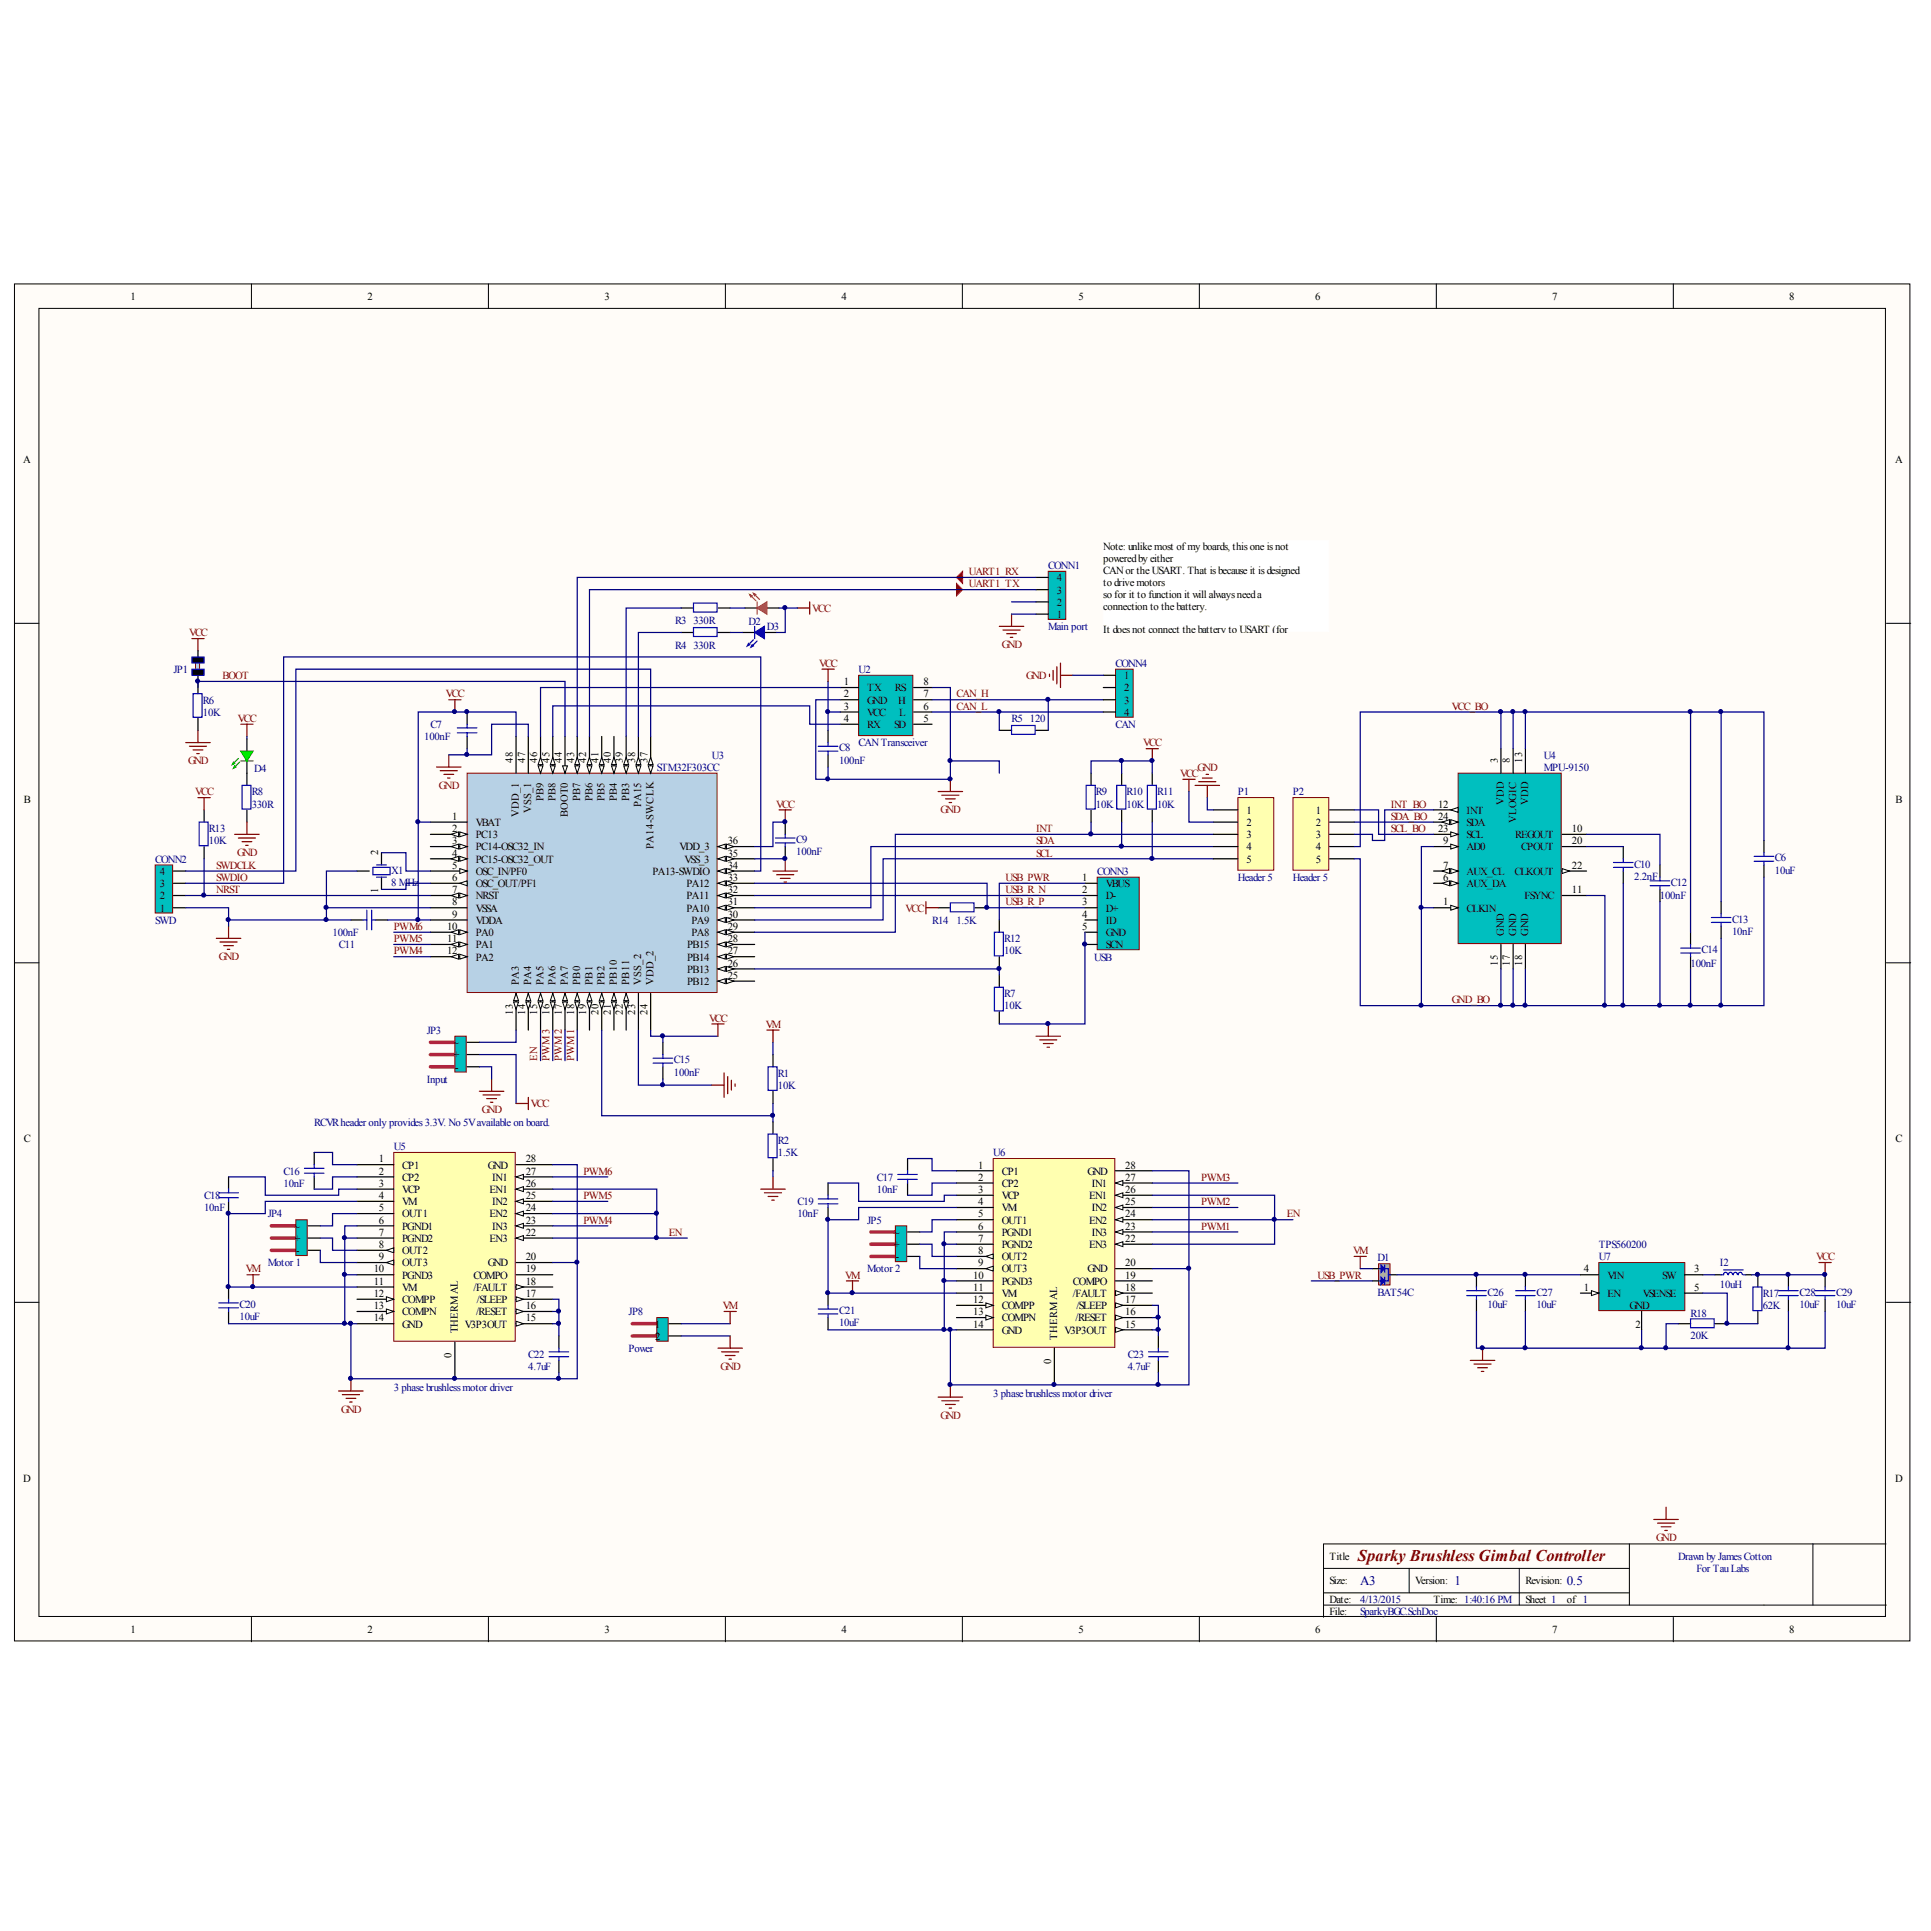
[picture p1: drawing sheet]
<svg xmlns="http://www.w3.org/2000/svg" width="96mm" height="96mm" viewBox="0 0 96 96" stroke-linecap="round" stroke-linejoin="round" font-family="sans-serif">
<defs><g id="words">
<text font-size=".8" fill="#800000" x="67.5" y="77.6">SparkyBrushless Gimbal Controller</text>
<g font-size=".7" fill="#000080">
<text x="67.6" y="78.8">A3</text>
<text x="72.3" y="78.8">1</text>
<text x="77.9" y="78.8">0.5</text>
</g>
<g font-size=".5">
<text x="6.5" y="14.9">1</text>
<text x="18.3" y="14.9">2</text>
<text x="30" y="14.9">3</text>
<text x="41.8" y="14.9">4</text>
<text x="53.6" y="14.9">5</text>
<text x="65.4" y="14.9">6</text>
<text x="77.1" y="14.9">7</text>
<text x="88.9" y="14.9">8</text>
<text x="1.2" y="23">A</text>
<text x="94.2" y="23">A</text>
<text x="52.5" y="29.5">3</text>
<text x="52.5" y="28.9">4</text>
<text x="54.8" y="27.3">Note: unlike most ofmy boards, thisone isnot</text>
<text x="54.8" y="27.9">poweredby either</text>
<text x="54.8" y="28.5">CANor the USART. That isbecause it isdesigned</text>
<text x="54.8" y="29.1">t</text>
<text x="54.8" y="29.7">so for it to function it will alwaysneeda</text>
<text x="55" y="29.1">o drive motors</text>
<text x="41.9" y="34.1">1</text>
<text x="41.9" y="34.7">2</text>
<text x="41.9" y="35.3">3</text>
<text x="41.9" y="35.9">4</text>
<text x="43.1" y="34.4">TX</text>
<text x="43.1" y="35">GND</text>
<text x="43.1" y="35.6">VCC</text>
<text x="44.5" y="34.4">RS</text>
<text x="44.6" y="35">H</text>
<text x="44.7" y="35.6">L</text>
<text x="45.9" y="35.9">5</text>
<text x="45.9" y="34.1">8</text>
<text x="45.9" y="35.3">6</text>
<text x="45.9" y="34.7">7</text>
<text x="52.5" y="30.7">1</text>
<text x="52.5" y="30.1">2</text>
<text x="54.8" y="30.3">connection to the battery.</text>
<text x="54.8" y="31.5">It doesnot connect the battery to USART (for</text>
<text x="55.9" y="33.7">1</text>
<text x="55.9" y="34.4">2</text>
<text x="55.9" y="35">3</text>
<text x="55.9" y="35.6">4</text>
<text x="1.2" y="39.9">B</text>
<text x="22.5" y="41.3">2</text>
<text x="22.5" y="42">3</text>
<text x="22.5" y="40.7">1</text>
<text x="23.6" y="41.7">PC13</text>
<text x="23.6" y="41">VBAT</text>
<text x="25.5" y="37.9" transform="rotate(-90 25.5 37.9)">48</text>
<text x="25.8" y="40.6" transform="rotate(-90 25.8 40.6)">VDD_1</text>
<text x="26.1" y="37.9" transform="rotate(-90 26.1 37.9)">47</text>
<text x="26.4" y="40.4" transform="rotate(-90 26.4 40.4)">VSS_1</text>
<text x="26.7" y="37.9" transform="rotate(-90 26.7 37.9)">46</text>
<text x="27" y="39.8" transform="rotate(-90 27 39.8)">PB9</text>
<text x="27.3" y="37.9" transform="rotate(-90 27.3 37.9)">45</text>
<text x="27.6" y="39.8" transform="rotate(-90 27.6 39.8)">PB8</text>
<text x="27.9" y="37.9" transform="rotate(-90 27.9 37.9)">44</text>
<text x="28.2" y="40.6" transform="rotate(-90 28.2 40.6)">BOOT0</text>
<text x="28.5" y="37.9" transform="rotate(-90 28.5 37.9)">43</text>
<text x="28.8" y="39.8" transform="rotate(-90 28.8 39.8)">PB7</text>
<text x="29.1" y="37.9" transform="rotate(-90 29.1 37.9)">42</text>
<text x="29.4" y="39.8" transform="rotate(-90 29.4 39.8)">PB6</text>
<text x="29.7" y="37.9" transform="rotate(-90 29.7 37.9)">41</text>
<text x="30" y="39.8" transform="rotate(-90 30 39.8)">PB5</text>
<text x="30.3" y="37.9" transform="rotate(-90 30.3 37.9)">40</text>
<text x="30.7" y="39.8" transform="rotate(-90 30.7 39.8)">PB4</text>
<text x="31" y="37.9" transform="rotate(-90 31 37.9)">39</text>
<text x="31.3" y="39.8" transform="rotate(-90 31.3 39.8)">PB3</text>
<text x="31.6" y="37.9" transform="rotate(-90 31.6 37.9)">38</text>
<text x="31.9" y="40.1" transform="rotate(-90 31.9 40.1)">PA15</text>
<text x="32.2" y="37.9" transform="rotate(-90 32.2 37.9)">37</text>
<text x="36.2" y="42">36</text>
<text x="43.1" y="36.2">RX</text>
<text x="44.4" y="36.2">SD</text>
<text x="61.9" y="40.4">1</text>
<text x="61.9" y="41">2</text>
<text x="61.9" y="41.7">3</text>
<text x="65.4" y="40.4">1</text>
<text x="65.4" y="41">2</text>
<text x="65.4" y="41.7">3</text>
<text x="71.5" y="40.1">12</text>
<text x="71.5" y="41.3">23</text>
<text x="71.5" y="40.7">24</text>
<text x="71.7" y="42">9</text>
<text x="72.9" y="40.4">INT</text>
<text x="72.9" y="41.7">SCL</text>
<text x="72.9" y="41">SDA</text>
<text x="74.4" y="37.9" transform="rotate(-90 74.4 37.9)">3</text>
<text x="74.7" y="40" transform="rotate(-90 74.7 40)">VDD</text>
<text x="75" y="37.9" transform="rotate(-90 75 37.9)">8</text>
<text x="75.3" y="41.7">REGOUT</text>
<text x="75.3" y="40.9" transform="rotate(-90 75.3 40.9)">VLOGIC</text>
<text x="75.6" y="37.9" transform="rotate(-90 75.6 37.9)">13</text>
<text x="75.9" y="40" transform="rotate(-90 75.9 40)">VDD</text>
<text x="78.1" y="41.3">10</text>
<text x="78.1" y="42">20</text>
<text x="94.2" y="39.9">B</text>
<text x="7.9" y="45.3">1</text>
<text x="7.9" y="44.7">2</text>
<text x="7.9" y="44.1">3</text>
<text x="7.9" y="43.5">4</text>
<text x="18.8" y="44.4" transform="rotate(-90 18.8 44.4)">1</text>
<text x="18.8" y="42.5" transform="rotate(-90 18.8 42.5)">2</text>
<text x="22.2" y="46.2">10</text>
<text x="22.2" y="46.8">11</text>
<text x="22.2" y="47.4">12</text>
<text x="22.5" y="44.4">7</text>
<text x="22.5" y="43.2">5</text>
<text x="22.5" y="43.8">6</text>
<text x="22.5" y="42.6">4</text>
<text x="22.5" y="45.6">9</text>
<text x="22.5" y="45">8</text>
<text x="23.6" y="44.7">NRST</text>
<text x="23.6" y="43.5">OSC_IN/PF0</text>
<text x="23.6" y="44.1">OSC_OUT/PF1</text>
<text x="23.6" y="46.5">PA0</text>
<text x="23.6" y="47.1">PA1</text>
<text x="23.6" y="47.7">PA2</text>
<text x="23.6" y="42.3">PC14-OSC32_IN</text>
<text x="23.6" y="42.9">PC15-OSC32_OUT</text>
<text x="23.6" y="45.9">VDDA</text>
<text x="23.6" y="45.3">VSSA</text>
<text x="32.4" y="43.5">PA13-SWDIO</text>
<text x="32.5" y="42.2" transform="rotate(-90 32.5 42.2)">PA14-SWCLK</text>
<text x="33.8" y="42.3">VDD_3</text>
<text x="34" y="42.9">VSS_3</text>
<text x="34.1" y="45.3">PA10</text>
<text x="34.1" y="44.7">PA11</text>
<text x="34.1" y="44.1">PA12</text>
<text x="34.1" y="47.7">PB14</text>
<text x="34.1" y="47.1">PB15</text>
<text x="34.4" y="46.5">PA8</text>
<text x="34.4" y="45.9">PA9</text>
<text x="36.2" y="46.2">29</text>
<text x="36.2" y="45.6">30</text>
<text x="36.2" y="45">31</text>
<text x="36.2" y="44.4">32</text>
<text x="36.2" y="43.8">33</text>
<text x="36.2" y="43.2">34</text>
<text x="36.2" y="47.4">27</text>
<text x="36.2" y="46.8">28</text>
<text x="36.2" y="42.6">35</text>
<text x="53.8" y="43.8">1</text>
<text x="53.8" y="44.4">2</text>
<text x="53.8" y="45">3</text>
<text x="53.8" y="45.6">4</text>
<text x="53.8" y="46.2">5</text>
<text x="54.9" y="44.1">VBUS</text>
<text x="54.9" y="44.7">D-</text>
<text x="54.9" y="45.3">D+</text>
<text x="54.9" y="45.9">ID</text>
<text x="54.9" y="47.1">SCN</text>
<text x="54.9" y="46.5">GND</text>
<text x="61.9" y="42.3">4</text>
<text x="61.9" y="42.9">5</text>
<text x="65.4" y="42.3">4</text>
<text x="65.4" y="42.9">5</text>
<text x="71.7" y="45">1</text>
<text x="71.7" y="43.8">6</text>
<text x="71.7" y="43.2">7</text>
<text x="72.9" y="45.3">CLKIN</text>
<text x="72.9" y="44.1">AUX_DA</text>
<text x="72.9" y="43.5">AUX_CL</text>
<text x="72.9" y="42.3">AD0</text>
<text x="74.7" y="46.5" transform="rotate(-90 74.7 46.5)">GND</text>
<text x="75.3" y="43.5">CLKOUT</text>
<text x="75.3" y="46.5" transform="rotate(-90 75.3 46.5)">GND</text>
<text x="75.6" y="42.3">CPOUT</text>
<text x="75.8" y="44.7">FSYNC</text>
<text x="75.9" y="46.5" transform="rotate(-90 75.9 46.5)">GND</text>
<text x="78.1" y="44.4">11</text>
<text x="78.1" y="43.2">22</text>
<text x="22.5" y="52">~</text>
<text x="22.5" y="52.6">+</text>
<text x="22.6" y="53.2">-</text>
<text x="25.5" y="50.4" transform="rotate(-90 25.5 50.4)">13</text>
<text x="25.8" y="48.9" transform="rotate(-90 25.8 48.9)">PA3</text>
<text x="26.1" y="50.4" transform="rotate(-90 26.1 50.4)">14</text>
<text x="26.4" y="48.9" transform="rotate(-90 26.4 48.9)">PA4</text>
<text x="26.7" y="50.4" transform="rotate(-90 26.7 50.4)">15</text>
<text x="27" y="48.9" transform="rotate(-90 27 48.9)">PA5</text>
<text x="27.3" y="50.4" transform="rotate(-90 27.3 50.4)">16</text>
<text x="27.6" y="48.9" transform="rotate(-90 27.6 48.9)">PA6</text>
<text x="27.9" y="50.4" transform="rotate(-90 27.9 50.4)">17</text>
<text x="28.2" y="48.9" transform="rotate(-90 28.2 48.9)">PA7</text>
<text x="28.5" y="50.4" transform="rotate(-90 28.5 50.4)">18</text>
<text x="28.8" y="48.9" transform="rotate(-90 28.8 48.9)">PB0</text>
<text x="29.1" y="50.4" transform="rotate(-90 29.1 50.4)">19</text>
<text x="29.4" y="48.9" transform="rotate(-90 29.4 48.9)">PB1</text>
<text x="29.7" y="50.4" transform="rotate(-90 29.7 50.4)">20</text>
<text x="30" y="48.9" transform="rotate(-90 30 48.9)">PB2</text>
<text x="30.3" y="50.4" transform="rotate(-90 30.3 50.4)">21</text>
<text x="30.7" y="48.9" transform="rotate(-90 30.7 48.9)">PB10</text>
<text x="31" y="50.4" transform="rotate(-90 31 50.4)">22</text>
<text x="31.3" y="48.9" transform="rotate(-90 31.3 48.9)">PB11</text>
<text x="31.6" y="50.4" transform="rotate(-90 31.6 50.4)">23</text>
<text x="31.9" y="48.9" transform="rotate(-90 31.9 48.9)">VSS_2</text>
<text x="32.2" y="50.4" transform="rotate(-90 32.2 50.4)">24</text>
<text x="32.5" y="48.9" transform="rotate(-90 32.5 48.9)">VDD_2</text>
<text x="34.1" y="48.9">PB12</text>
<text x="34.1" y="48.3">PB13</text>
<text x="36.2" y="48.6">25</text>
<text x="36.2" y="48">26</text>
<text x="74.4" y="48" transform="rotate(-90 74.4 48)">15</text>
<text x="75" y="48" transform="rotate(-90 75 48)">17</text>
<text x="75.6" y="48" transform="rotate(-90 75.6 48)">18</text>
<text x="1.2" y="56.8">C</text>
<text x="18.8" y="57.8">1</text>
<text x="18.8" y="58.4">2</text>
<text x="18.8" y="59">3</text>
<text x="18.8" y="59.6">4</text>
<text x="20" y="58.1">CP1</text>
<text x="20" y="58.7">CP2</text>
<text x="20" y="59.3">VCP</text>
<text x="20" y="59.9">VM</text>
<text x="24.2" y="58.1">GND</text>
<text x="24.3" y="59.3">EN1</text>
<text x="24.5" y="58.7">IN1</text>
<text x="24.5" y="59.9">IN2</text>
<text x="26.1" y="59">26</text>
<text x="26.1" y="58.4">27</text>
<text x="26.1" y="57.8">28</text>
<text x="26.1" y="59.6">25</text>
<text x="48.6" y="58.1">1</text>
<text x="48.6" y="58.7">2</text>
<text x="48.6" y="59.3">3</text>
<text x="48.6" y="59.9">4</text>
<text x="49.8" y="58.4">CP1</text>
<text x="49.8" y="59">CP2</text>
<text x="49.8" y="59.6">VCP</text>
<text x="54" y="58.4">GND</text>
<text x="54.1" y="59.6">EN1</text>
<text x="54.2" y="59">IN1</text>
<text x="55.9" y="59.3">26</text>
<text x="55.9" y="58.7">27</text>
<text x="55.9" y="58.1">28</text>
<text x="55.9" y="59.9">25</text>
<text x="94.2" y="56.8">C</text>
<text x="14.6" y="61.1">~</text>
<text x="14.6" y="61.7">+</text>
<text x="14.7" y="62.3">-</text>
<text x="18.6" y="63.2">10</text>
<text x="18.6" y="63.8">11</text>
<text x="18.6" y="64.4">12</text>
<text x="18.6" y="65.1">13</text>
<text x="18.6" y="65.7">14</text>
<text x="18.8" y="60.2">5</text>
<text x="18.8" y="60.8">6</text>
<text x="18.8" y="61.4">7</text>
<text x="18.8" y="62">8</text>
<text x="18.8" y="62.6">9</text>
<text x="20" y="60.5">OUT1</text>
<text x="20" y="61.1">PGND1</text>
<text x="20" y="61.7">PGND2</text>
<text x="20" y="62.3">OUT2</text>
<text x="20" y="62.9">OUT3</text>
<text x="20" y="63.5">PGND3</text>
<text x="20" y="64.1">VM</text>
<text x="20" y="64.8">COMPP</text>
<text x="20" y="65.4">COMPN</text>
<text x="20" y="66">GND</text>
<text x="23.1" y="66">V3P3OUT</text>
<text x="23.5" y="63.5">COMPO</text>
<text x="23.5" y="64.1">/FAULT</text>
<text x="23.7" y="65.4">/RESET</text>
<text x="23.7" y="64.8">/SLEEP</text>
<text x="24.2" y="62.9">GND</text>
<text x="24.3" y="61.7">EN3</text>
<text x="24.3" y="60.5">EN2</text>
<text x="24.5" y="61.1">IN3</text>
<text x="26.1" y="65.7">15</text>
<text x="26.1" y="65.1">16</text>
<text x="26.1" y="64.4">17</text>
<text x="26.1" y="61.4">22</text>
<text x="26.1" y="60.8">23</text>
<text x="26.1" y="60.2">24</text>
<text x="26.1" y="62.6">20</text>
<text x="26.1" y="63.2">19</text>
<text x="26.1" y="63.8">18</text>
<text x="32.6" y="66">1</text>
<text x="44.4" y="61.4">~</text>
<text x="44.4" y="62">+</text>
<text x="44.5" y="62.6">-</text>
<text x="48.4" y="63.5">10</text>
<text x="48.4" y="64.1">11</text>
<text x="48.4" y="64.8">12</text>
<text x="48.4" y="65.4">13</text>
<text x="48.4" y="66">14</text>
<text x="48.6" y="60.5">5</text>
<text x="48.6" y="61.1">6</text>
<text x="48.6" y="61.7">7</text>
<text x="48.6" y="62.3">8</text>
<text x="48.6" y="62.9">9</text>
<text x="49.8" y="60.8">OUT1</text>
<text x="49.8" y="61.4">PGND1</text>
<text x="49.8" y="62">PGND2</text>
<text x="49.8" y="62.6">OUT2</text>
<text x="49.8" y="63.2">OUT3</text>
<text x="49.8" y="63.8">PGND3</text>
<text x="49.8" y="64.4">VM</text>
<text x="49.8" y="65.1">COMPP</text>
<text x="49.8" y="65.7">COMPN</text>
<text x="49.8" y="60.2">VM</text>
<text x="53.3" y="63.8">COMPO</text>
<text x="53.3" y="64.4">/FAULT</text>
<text x="53.4" y="65.7">/RESET</text>
<text x="53.5" y="65.1">/SLEEP</text>
<text x="54" y="63.2">GND</text>
<text x="54.1" y="62">EN3</text>
<text x="54.1" y="60.8">EN2</text>
<text x="54.2" y="61.4">IN3</text>
<text x="54.2" y="60.2">IN2</text>
<text x="55.9" y="66">15</text>
<text x="55.9" y="65.4">16</text>
<text x="55.9" y="64.8">17</text>
<text x="55.9" y="61.7">22</text>
<text x="55.9" y="61.1">23</text>
<text x="55.9" y="60.5">24</text>
<text x="55.9" y="62.9">20</text>
<text x="55.9" y="63.5">19</text>
<text x="55.9" y="64.1">18</text>
<text x="78.7" y="63.2">4</text>
<text x="78.7" y="64.1">1</text>
<text x="79.9" y="63.5">VIN</text>
<text x="79.9" y="64.4">EN</text>
<text x="81" y="65.1">GND</text>
<text x="81.3" y="66">2</text>
<text x="81.6" y="64.4">VSENSE</text>
<text x="82.6" y="63.5">SW</text>
<text x="84.2" y="64.1">5</text>
<text x="84.2" y="63.2">3</text>
<text x="22.4" y="67.5" transform="rotate(-90 22.4 67.5)">0</text>
<text x="22.7" y="66.3" transform="rotate(-90 22.7 66.3)">THERMAL</text>
<text x="32.6" y="66.6">2</text>
<text x="49.8" y="66.3">GND</text>
<text x="52.2" y="67.8" transform="rotate(-90 52.2 67.8)">0</text>
<text x="52.5" y="66.6" transform="rotate(-90 52.5 66.6)">THERMAL</text>
<text x="52.9" y="66.3">V3P3OUT</text>
<text x="1.2" y="73.6">D</text>
<text x="66.1" y="77.5">Title</text>
<text x="94.2" y="73.6">D</text>
<text x="6.5" y="81.2">1</text>
<text x="18.3" y="81.2">2</text>
<text x="30" y="81.2">3</text>
<text x="41.8" y="81.2">4</text>
<text x="53.6" y="81.2">5</text>
<text x="65.4" y="81.2">6</text>
<text x="66.1" y="78.7">Size:</text>
<text x="66.1" y="79.6">Date:</text>
<text x="66.1" y="80.3">File:</text>
<text x="70.3" y="78.7">Version:</text>
<text x="71.2" y="79.6">Time: 1:40:16 PM</text>
<text x="75.8" y="78.7">Revision:</text>
<text x="75.8" y="79.6">Sheet 1</text>
<text x="77.1" y="81.2">7</text>
<text x="77.9" y="79.6">of 1</text>
<text x="88.9" y="81.2">8</text>
</g>
<g font-size=".5" fill="#800000">
<text x="48.1" y="28.6">UART1_RX</text>
<text x="48.1" y="29.2">UART1_TX</text>
<text x="9.4" y="31.6">VCC</text>
<text x="11.1" y="33.7">BOOT</text>
<text x="11.8" y="35.9">VCC</text>
<text x="22.2" y="34.7">VCC</text>
<text x="40.4" y="30.4">VCC</text>
<text x="40.7" y="33.1">VCC</text>
<text x="47.5" y="34.7">CAN_H</text>
<text x="47.5" y="35.3">CAN_L</text>
<text x="49.8" y="32.2">GND</text>
<text x="51" y="33.7">GND</text>
<text x="72.2" y="35.3">VCC_BO</text>
<text x="9.4" y="38">GND</text>
<text x="9.7" y="39.5">VCC</text>
<text x="21.8" y="39.2">GND</text>
<text x="38.6" y="40.1">VCC</text>
<text x="46.7" y="40.4">GND</text>
<text x="51.5" y="42">SDA</text>
<text x="51.5" y="41.3">INT</text>
<text x="56.8" y="37.1">VCC</text>
<text x="58.6" y="38.6">VCC</text>
<text x="59.5" y="38.3">GND</text>
<text x="69.1" y="40.1">INT_BO</text>
<text x="69.1" y="40.7">SDA_BO</text>
<text x="69.1" y="41.3">SCL_BO</text>
<text x="10.8" y="44.4">NRST</text>
<text x="10.8" y="43.8">SWDIO</text>
<text x="10.8" y="43.2">SWDCLK</text>
<text x="10.9" y="47.7">GND</text>
<text x="11.8" y="42.5">GND</text>
<text x="19.6" y="47.4">PWM4</text>
<text x="19.6" y="46.8">PWM5</text>
<text x="19.6" y="46.2">PWM6</text>
<text x="45" y="45.3">VCC</text>
<text x="50" y="43.8">USB_PWR</text>
<text x="50" y="45">USB_R_P</text>
<text x="50" y="44.4">USB_R_N</text>
<text x="51.5" y="42.6">SCL</text>
<text x="26.7" y="52.7" transform="rotate(-90 26.7 52.7)">EN</text>
<text x="27.3" y="52.7" transform="rotate(-90 27.3 52.7)">PWM3</text>
<text x="27.9" y="52.7" transform="rotate(-90 27.9 52.7)">PWM2</text>
<text x="28.5" y="52.7" transform="rotate(-90 28.5 52.7)">PWM1</text>
<text x="35.2" y="50.8">VCC</text>
<text x="38.1" y="51.1">VM</text>
<text x="72.2" y="49.9">GND_BO</text>
<text x="23.9" y="55.3">GND</text>
<text x="26.4" y="55">VCC</text>
<text x="29" y="59.6">PWM5</text>
<text x="29" y="58.4">PWM6</text>
<text x="59.7" y="59.9">PWM2</text>
<text x="59.7" y="58.7">PWM3</text>
<text x="12.2" y="63.2">VM</text>
<text x="29" y="60.8">PWM4</text>
<text x="33.2" y="61.4">EN</text>
<text x="35.9" y="65.1">VM</text>
<text x="42" y="63.5">VM</text>
<text x="59.7" y="61.1">PWM1</text>
<text x="63.9" y="60.5">EN</text>
<text x="65.5" y="63.5">USB_PWR</text>
<text x="67.2" y="62.3">VM</text>
<text x="90.3" y="62.6">VCC</text>
<text x="17" y="70.2">GND</text>
<text x="35.8" y="68.1">GND</text>
<text x="46.7" y="70.5">GND</text>
<text x="82.3" y="76.6">GND</text>
</g>
<g font-size=".5" fill="#000080">
<text x="52.1" y="28.3">CONN1</text>
<text x="8.6" y="33.4">JP1</text>
<text x="10.1" y="35.6">10K</text>
<text x="10.1" y="35">R6</text>
<text x="33.5" y="31">R3</text>
<text x="33.5" y="32.2">R4</text>
<text x="34.5" y="31">330R</text>
<text x="34.5" y="32.2">330R</text>
<text x="37.2" y="31.1">D2</text>
<text x="38.1" y="31.3">D3</text>
<text x="42.7" y="33.4">U2</text>
<text x="50.3" y="35.9">R5</text>
<text x="51.2" y="35.9">120</text>
<text x="52.1" y="31.3">Main port</text>
<text x="55.4" y="33.1">CONN4</text>
<text x="10.4" y="42">10K</text>
<text x="10.4" y="41.3">R13</text>
<text x="12.5" y="40.1">330R</text>
<text x="12.5" y="39.5">R8</text>
<text x="12.6" y="38.4">D4</text>
<text x="21.1" y="36.8">100nF</text>
<text x="21.4" y="36.2">C7</text>
<text x="32.6" y="38.3">STM32F303CC</text>
<text x="35.4" y="37.7">U3</text>
<text x="39.6" y="41.9">C9</text>
<text x="41.7" y="37.9">100nF</text>
<text x="41.7" y="37.3">C8</text>
<text x="42.7" y="37.1">CANTransceiver</text>
<text x="54.5" y="40.1">10K</text>
<text x="54.5" y="39.5">R9</text>
<text x="55.4" y="36.2">CAN</text>
<text x="56" y="40.1">10K</text>
<text x="56" y="39.5">R10</text>
<text x="57.5" y="40.1">10K</text>
<text x="57.5" y="39.5">R11</text>
<text x="61.5" y="39.5">P1</text>
<text x="64.2" y="39.5">P2</text>
<text x="76.7" y="37.7">U4</text>
<text x="76.7" y="38.3">MPU-9150</text>
<text x="7.7" y="42.9">CONN2</text>
<text x="7.7" y="45.9">SWD</text>
<text x="16.5" y="46.5">100nF</text>
<text x="16.8" y="47.1">C11</text>
<text x="19.4" y="44">8 MHz</text>
<text x="19.4" y="43.4">X1</text>
<text x="39.6" y="42.5">100nF</text>
<text x="46.3" y="45.9">R14</text>
<text x="47.5" y="45.9">1.5K</text>
<text x="49.9" y="47.4">10K</text>
<text x="49.9" y="46.8">R12</text>
<text x="54.4" y="47.7">USB</text>
<text x="54.5" y="43.5">CONN3</text>
<text x="61.5" y="43.8">Header 5</text>
<text x="64.2" y="43.8">Header 5</text>
<text x="81.2" y="43.7">2.2nF</text>
<text x="81.2" y="43.1">C10</text>
<text x="82.5" y="44.7">100nF</text>
<text x="83" y="44">C12</text>
<text x="84.6" y="47.4">C14</text>
<text x="86.1" y="46.5">10nF</text>
<text x="86.1" y="45.8">C13</text>
<text x="88.2" y="43.4">10uF</text>
<text x="88.2" y="42.8">C6</text>
<text x="21.2" y="51.4">JP3</text>
<text x="21.2" y="53.8">Input</text>
<text x="33.5" y="53.4">100nF</text>
<text x="33.5" y="52.8">C15</text>
<text x="38.7" y="53.5">R1</text>
<text x="49.9" y="50.2">10K</text>
<text x="49.9" y="49.6">R7</text>
<text x="84" y="48">100nF</text>
<text x="10.1" y="59.6">C18</text>
<text x="14.1" y="59">10nF</text>
<text x="14.1" y="58.4">C16</text>
<text x="15.6" y="55.9">RCVRheader only provides3.3V. No 5Vavailable on board.</text>
<text x="19.6" y="57.2">U5</text>
<text x="38.7" y="54.1">10K</text>
<text x="38.7" y="57.5">1.5K</text>
<text x="38.7" y="56.8">R2</text>
<text x="39.6" y="59.9">C19</text>
<text x="43.6" y="59.3">10nF</text>
<text x="43.6" y="58.7">C17</text>
<text x="49.4" y="57.5">U6</text>
<text x="10.1" y="60.2">10nF</text>
<text x="11.9" y="65.6">10uF</text>
<text x="11.9" y="65">C20</text>
<text x="13.3" y="60.5">JP4</text>
<text x="13.3" y="62.9">Motor 1</text>
<text x="31.2" y="65.4">JP8</text>
<text x="39.6" y="60.5">10nF</text>
<text x="41.7" y="65.9">10uF</text>
<text x="41.7" y="65.3">C21</text>
<text x="43.1" y="60.8">JP5</text>
<text x="43.1" y="63.2">Motor 2</text>
<text x="68.4" y="62.7">D1</text>
<text x="68.4" y="64.4">BAT54C</text>
<text x="73.9" y="65">10uF</text>
<text x="73.9" y="64.4">C26</text>
<text x="76.3" y="65">10uF</text>
<text x="76.3" y="64.4">C27</text>
<text x="79.4" y="62.6">U7</text>
<text x="79.4" y="62">TPS560200</text>
<text x="84" y="65.4">R18</text>
<text x="85.5" y="64">10uH</text>
<text x="85.5" y="62.9">I2</text>
<text x="87.6" y="65.1">62K</text>
<text x="87.6" y="64.4">R17</text>
<text x="89.4" y="65">10uF</text>
<text x="89.4" y="64.4">C28</text>
<text x="91.2" y="65">10uF</text>
<text x="91.2" y="64.4">C29</text>
<text x="19.6" y="69.1">3 phase brushlessmotor driver</text>
<text x="26.3" y="68.1">4.7uF</text>
<text x="26.3" y="67.5">C22</text>
<text x="31.2" y="67.2">Power</text>
<text x="49.4" y="69.4">3 phase brushlessmotor driver</text>
<text x="56" y="68.1">4.7uF</text>
<text x="56" y="67.5">C23</text>
<text x="84" y="66.5">20K</text>
<text x="83.4" y="77.5">Drawn by JamesCotton</text>
<text x="67.6" y="79.6">4/13/2015</text>
<text x="67.6" y="80.3">SparkyBGC.SchDoc</text>
<text x="84.3" y="78.1">For TauLabs</text>
</g>
</g></defs>
<g fill="#fffcf8" stroke="#000" stroke-width=".05">
<path d="M.7 14.1h94.2v67.4h-94.2z"/>
<path d="M1.9 15.3h91.8v65h-91.8z"/>
</g>
<g fill="none" stroke="#000" stroke-width=".05">
<path d="M12.5 14.1v1.2M24.3 14.1v1.2M36 14.1v1.2M47.8 14.1v1.2M59.6 14.1v1.2M71.4 14.1v1.2M83.1 14.1v1.2M.7 31h1.2M93.7 31h1.3M.7 47.8h1.2M93.7 47.8h1.3M.7 64.7h1.2"/>
<path d="M65.8 77.9h15.2M65.8 79.8h27.9M65.8 79.2h15.2M70 77.9v1.3M75.5 77.9v1.9M81 76.7v3.1M90.1 76.7h-24.3v3.7M93.7 76.7h-3.6v3.1M93.7 64.7h1.3M12.5 80.4v1.2M24.3 80.4v1.2M36 80.4v1.2"/>
<path d="M47.8 80.4v1.2M59.6 80.4v1.2M71.4 80.4v1.2M83.1 80.4v1.2"/>
</g>
<path d="M13.5 62.1h1.2M13.5 60.9h1.2M13.5 61.5h1.2" fill="none" stroke="#da2467" stroke-width=".18"/>
<path d="M14.7 60.6h.6v1.8h-.6z" fill="#00bfbf" stroke="#800000" stroke-width=".05"/>
<path d="M15.3 60.9h.6M15.3 61.5h.6M15.3 62.1h.6" fill="none" stroke="#000" stroke-width=".06"/>
<path d="M43.3 62.4h1.2M43.3 61.2h1.2M43.3 61.8h1.2" fill="none" stroke="#da2467" stroke-width=".18"/>
<path d="M44.5 60.9h.6v1.8h-.6z" fill="#00bfbf" stroke="#800000" stroke-width=".05"/>
<path d="M45.1 61.2h.6M45.1 61.8h.6M45.1 62.4h.6" fill="none" stroke="#000" stroke-width=".06"/>
<path d="M19.6 57.3h6v9.3h-6z" fill="#ffffb0" stroke="#800000" stroke-width=".05"/>
<path d="M17.7 57.9h1.9M17.7 58.5h1.9M17.7 60.3h1.9M17.7 60.9h1.9M17.7 61.5h1.9M17.7 62.1h1.9" fill="none" stroke="#000" stroke-width=".06"/>
<path d="M19.2 62.1l.4-.1v.3z" fill="#fffcf8" stroke="#000" stroke-width=".05"/>
<path d="M17.7 62.7h1.9" fill="none" stroke="#000" stroke-width=".06"/>
<path d="M19.2 62.7l.4-.1v.3z" fill="#fffcf8" stroke="#000" stroke-width=".05"/>
<path d="M17.7 63.3h1.9M17.7 64h1.9M17.7 64.6h1.9" fill="none" stroke="#000" stroke-width=".06"/>
<path d="M19.2 64.4l.4 .2-.4 .1z" fill="#fffcf8" stroke="#000" stroke-width=".05"/>
<path d="M17.7 65.2h1.9" fill="none" stroke="#000" stroke-width=".06"/>
<path d="M19.2 65l.4 .2-.4 .1z" fill="#fffcf8" stroke="#000" stroke-width=".05"/>
<path d="M17.7 65.8h1.9M25.6 65.8h1.9" fill="none" stroke="#000" stroke-width=".06"/>
<path d="M25.6 65.7l.4 .1-.4 .1z" fill="#fffcf8" stroke="#000" stroke-width=".05"/>
<path d="M25.6 65.2h1.9" fill="none" stroke="#000" stroke-width=".06"/>
<path d="M25.6 65l.4 .2-.4 .1z" fill="#fffcf8" stroke="#000" stroke-width=".05"/>
<path d="M25.6 64.6h1.9" fill="none" stroke="#000" stroke-width=".06"/>
<path d="M25.6 64.4l.4 .2-.4 .1z" fill="#fffcf8" stroke="#000" stroke-width=".05"/>
<path d="M25.6 61.5h1.9" fill="none" stroke="#000" stroke-width=".06"/>
<path d="M25.6 61.5l.4-.1v.2z" fill="#fffcf8" stroke="#000" stroke-width=".05"/>
<path d="M25.6 60.9h1.9" fill="none" stroke="#000" stroke-width=".06"/>
<path d="M25.6 60.9l.4-.1v.2z" fill="#fffcf8" stroke="#000" stroke-width=".05"/>
<path d="M25.6 60.3h1.9" fill="none" stroke="#000" stroke-width=".06"/>
<path d="M25.6 60.3l.4-.1v.2z" fill="#fffcf8" stroke="#000" stroke-width=".05"/>
<path d="M25.6 59.1h1.9" fill="none" stroke="#000" stroke-width=".06"/>
<path d="M25.6 59.1l.4-.1v.2z" fill="#fffcf8" stroke="#000" stroke-width=".05"/>
<path d="M25.6 58.5h1.9" fill="none" stroke="#000" stroke-width=".06"/>
<path d="M25.6 58.5l.4-.1v.2z" fill="#fffcf8" stroke="#000" stroke-width=".05"/>
<path d="M17.7 59.1h1.9M17.7 59.7h1.9M25.6 57.9h1.9M25.6 59.7h1.9M22.6 66.7v1.8" fill="none" stroke="#000" stroke-width=".06"/>
<path d="M25.6 59.7l.4-.1v.2z" fill="#fffcf8" stroke="#000" stroke-width=".05"/>
<path d="M25.6 62.7h1.9M25.6 63.3h1.9M25.6 64h1.9" fill="none" stroke="#000" stroke-width=".06"/>
<path d="M25.6 63.8l.4 .2-.4 .1z" fill="#fffcf8" stroke="#000" stroke-width=".05"/>
<path d="M49.4 57.6h6v9.4h-6z" fill="#ffffb0" stroke="#800000" stroke-width=".05"/>
<path d="M47.5 58.2h1.9M47.5 58.8h1.9M47.5 60.6h1.9M47.5 61.2h1.9M47.5 61.8h1.9M47.5 62.4h1.9" fill="none" stroke="#000" stroke-width=".06"/>
<path d="M49 62.4l.4-.1v.3z" fill="#fffcf8" stroke="#000" stroke-width=".05"/>
<path d="M47.5 63h1.9" fill="none" stroke="#000" stroke-width=".06"/>
<path d="M49 63l.4-.1v.3z" fill="#fffcf8" stroke="#000" stroke-width=".05"/>
<path d="M47.5 63.7h1.9M47.5 64.3h1.9M47.5 64.9h1.9" fill="none" stroke="#000" stroke-width=".06"/>
<path d="M49 64.7l.4 .2-.4 .1z" fill="#fffcf8" stroke="#000" stroke-width=".05"/>
<path d="M47.5 65.5h1.9" fill="none" stroke="#000" stroke-width=".06"/>
<path d="M49 65.4l.4 .1-.4 .1z" fill="#fffcf8" stroke="#000" stroke-width=".05"/>
<path d="M47.5 66.1h1.9M55.4 66.1h1.9" fill="none" stroke="#000" stroke-width=".06"/>
<path d="M55.4 66l.4 .1-.4 .1z" fill="#fffcf8" stroke="#000" stroke-width=".05"/>
<path d="M55.4 65.5h1.9" fill="none" stroke="#000" stroke-width=".06"/>
<path d="M55.4 65.4l.4 .1-.4 .1z" fill="#fffcf8" stroke="#000" stroke-width=".05"/>
<path d="M55.4 64.9h1.9" fill="none" stroke="#000" stroke-width=".06"/>
<path d="M55.4 64.7l.4 .2-.4 .1z" fill="#fffcf8" stroke="#000" stroke-width=".05"/>
<path d="M55.4 61.8h1.9" fill="none" stroke="#000" stroke-width=".06"/>
<path d="M55.4 61.8l.4-.1v.2z" fill="#fffcf8" stroke="#000" stroke-width=".05"/>
<path d="M55.4 61.2h1.9" fill="none" stroke="#000" stroke-width=".06"/>
<path d="M55.4 61.2l.4-.1v.2z" fill="#fffcf8" stroke="#000" stroke-width=".05"/>
<path d="M55.4 60.6h1.9" fill="none" stroke="#000" stroke-width=".06"/>
<path d="M55.4 60.6l.4-.1v.2z" fill="#fffcf8" stroke="#000" stroke-width=".05"/>
<path d="M55.4 59.4h1.9" fill="none" stroke="#000" stroke-width=".06"/>
<path d="M55.4 59.4l.4-.1v.2z" fill="#fffcf8" stroke="#000" stroke-width=".05"/>
<path d="M55.4 58.8h1.9" fill="none" stroke="#000" stroke-width=".06"/>
<path d="M55.4 58.8l.4-.1v.2z" fill="#fffcf8" stroke="#000" stroke-width=".05"/>
<path d="M47.5 59.4h1.9M55.4 58.2h1.9M47.5 60h1.9M52.4 67v1.8M55.4 60h1.9" fill="none" stroke="#000" stroke-width=".06"/>
<path d="M55.4 60l.4-.1v.2z" fill="#fffcf8" stroke="#000" stroke-width=".05"/>
<path d="M55.4 63h1.9M55.4 63.7h1.9M55.4 64.3h1.9" fill="none" stroke="#000" stroke-width=".06"/>
<path d="M55.4 64.1l.4 .2-.4 .1z" fill="#fffcf8" stroke="#000" stroke-width=".05"/>
<g fill="none" stroke="#000080" stroke-width=".06">
<path d="M11.4 58.5h1.8v.9h3.6v-.3h.9M15.6 57.3h.9v.6h1.2M17.7 58.5h-1.2v.6h-.9M17.7 59.7h-4.5v.6h-1.8v3.7h6.3M27.5 57.9h1.2v4.8M41.1 58.8h1.6v.9h4.2v-.3h.6M45.1 57.6h1.2v.6h1.2M47.5 58.8h-1.2v.6h-1.2M57.3 58.2h1.8v4.8M11.4 65.8h6.3M15.9 61.5h.6v.6h1.2M15.9 62.1v.6h1.8"/>
<path d="M17.1 63.3h.6M17.1 61.5h.6M17.7 60.3h-1.2v.6h-.6M17.7 60.9h-.6v4.9M27.5 62.7h1.2v5.8h-11.3v-2.7M41.1 66.1h6.4M45.7 61.8h.6v.6h1.2M45.7 62.4v.6h1.8M46.9 61.8h.6M46.9 63.7h.6M47.5 60.6h-1.2v.6h-.6M47.5 60h-4.8v.6h-1.6v3.7h6.4"/>
<path d="M47.5 61.2h-.6v4.9M57.3 63h1.8v5.8h-11.9v-2.7"/>
</g>
<path d="M11.4 58.5v.6M11.4 59.7v.6M15.6 57.3v.6M15.6 58.5v.6M41.1 58.8v.6M45.1 57.6v.6M45.1 58.8v.6M11.4 64v.6M11.4 65.2v.6M41.1 60v.6M41.1 64.3v.6M41.1 65.5v.6" fill="none" stroke="#000" stroke-width=".06"/>
<g fill="none" stroke="#00f" stroke-width=".06">
<path d="M10.9 59.3h.9M10.9 59.5h.9M11.4 59.1v.2M11.4 59.5v.2M15.1 58.3h1M15.1 58.1h1M15.6 57.9v.2M15.6 58.3v.2M40.7 59.6h.9M40.7 59.8h.9M41.1 59.4v.2M41.1 59.8v.2"/>
<path d="M44.6 58.6h1M44.6 58.4h1M45.1 58.2v.2M45.1 58.6v.2M10.9 64.7h.9M10.9 65h.9M11.4 64.6v.1M11.4 65v.2M40.7 65h.9M40.7 65.3h.9M41.1 64.9v.1M41.1 65.3v.2"/>
</g>
<path d="M12.3 63.3h.6M12.6 63.3v.7M42.1 63.7h.6M42.4 63.7v.6" fill="none" stroke="#800000" stroke-width=".06"/>
<path d="M31.4 65.8h1.2M31.4 66.4h1.2" fill="none" stroke="#da2467" stroke-width=".18"/>
<path d="M32.6 65.5h.6v1.1h-.6z" fill="#00bfbf" stroke="#800000" stroke-width=".05"/>
<path d="M27.8 66.4v.6M27.8 67.6v.6M33.2 65.8h.7M33.2 66.4h.7M57.6 66.4v.6M57.6 67.6v.6" fill="none" stroke="#000" stroke-width=".06"/>
<g fill="none" stroke="#000080" stroke-width=".06">
<path d="M27.5 59.1h5.1v1.2M57.3 59.4h6v1.2h.9M27.5 65.8h.3v.6M27.5 60.3h5.1v1.2M27.5 64.6h.3v1.2M27.5 61.5h6.7M27.5 65.2h.3M27.8 68.2v.3M33.9 65.8h2.4M33.9 66.4h2.4M57.3 65.5h.3v.9M57.3 64.9h.3v.6"/>
<path d="M57.3 66.1h.3M57.6 68.2v.6"/>
</g>
<g fill="none" stroke="#800000" stroke-width=".06">
<path d="M16.8 69.1h1.2M17 69.3h.9M17.2 69.5h.5M17.4 69.7h.1M17.4 68.5v.6M35.7 67h1.2M35.9 67.2h.8M36 65.2h.6M36 67.4h.5M36.2 67.5h.1M36.3 65.2v.6M36.3 66.4v.6"/>
<path d="M46.6 69.4h1.2M46.8 69.6h.9M47 69.8h.5M47.2 70h.1M47.2 68.8v.6M67.3 62.4h.6M67.6 62.4v.6"/>
</g>
<path d="M27.3 67.2h1M27.3 67.4h1M27.8 67v.2M27.8 67.4v.2M57.1 67.2h.9M57.1 67.4h.9M57.6 67v.2M57.6 67.4v.2" fill="none" stroke="#00f" stroke-width=".06"/>
<path d="M68.5 62.8h.6v1.1h-.6z" fill="#b2acb0" stroke="#800000" stroke-width=".05"/>
<g fill="#00f" stroke="#00f" stroke-width=".06">
<path d="M68.6 62.9l.2 .1-.2 .2z"/>
<path d="M68.6 63.5l.2 .2-.2 .1z"/>
</g>
<path d="M68.5 63h.2M68.5 63.7h.2M68.8 62.9v.3M68.8 63.5v.3M68.8 63h.2v.7h-.2M69 63.3h.1" fill="none" stroke="#00f" stroke-width=".06"/>
<path d="M68.2 63h.3M68.2 63.7h.3M69.1 63.3h.3" fill="none" stroke="#000" stroke-width=".06"/>
<path d="M9.2 36.9h1.2M9.4 37.1h.9M9.5 31.7h.6M9.6 37.3h.5M9.8 37.4h.1M9.8 31.7v.6M9.8 36.3v.6" fill="none" stroke="#800000" stroke-width=".06"/>
<path d="M52.1 28.4h.9v2.4h-.9z" fill="#00bfbf" stroke="#800000" stroke-width=".05"/>
<path d="M36.9 31.4h.6M38 31.4h.6M51.5 30.5h.6M51.5 29.9h.6M51.5 29.3h.6M51.5 28.7h.6" fill="none" stroke="#000" stroke-width=".06"/>
<path d="M49.7 31.1h1.2M49.8 31.3h.9M50 31.5h.5M50.2 31.7h.1M50.3 30.5v.6" fill="none" stroke="#800000" stroke-width=".06"/>
<g fill="#bf0000" stroke="#bf0000" stroke-width=".05">
<path d="M47.5 28.7l.3-.3v.6z"/>
<path d="M47.5 29l.3 .3-.3 .3z"/>
</g>
<path d="M37.5 31.4l.5-.3v.6z" fill="#00f" stroke="#0000bf" stroke-width=".06"/>
<path d="M37.4 31.8l-.1 .2" fill="none" stroke="#0000bf" stroke-width=".06"/>
<path d="M37.2 32h.1l-.2 .1z" fill="#00f" stroke="#0000bf" stroke-width=".06"/>
<path d="M37.5 31.1v.6M37.6 31.9l-.2 .1" fill="none" stroke="#0000bf" stroke-width=".06"/>
<path d="M37.4 32v.1l-.1 .1z" fill="#00f" stroke="#0000bf" stroke-width=".06"/>
<path d="M37 30.2h.6M38.1 30.2h.6" fill="none" stroke="#000" stroke-width=".06"/>
<path d="M37.6 30.2l.5-.3v.6z" fill="#f77800" stroke="#c26200" stroke-width=".06"/>
<path d="M37.4 29.7l.2 .1" fill="none" stroke="#c26200" stroke-width=".06"/>
<path d="M37.3 29.5l.1 .1-.1 .1z" fill="#00f" stroke="#c26200" stroke-width=".06"/>
<path d="M37.6 29.6l.1 .2M37.6 29.9v.6" fill="none" stroke="#c26200" stroke-width=".06"/>
<path d="M37.4 29.5h.2l-.1 .1z" fill="#00f" stroke="#c26200" stroke-width=".06"/>
<path d="M65.2 63.7h3" fill="none" stroke="#000080" stroke-width=".06"/>
<path d="M22.3 34.8h.6M22.6 34.8v.6" fill="none" stroke="#800000" stroke-width=".06"/>
<g fill="none" stroke="#000" stroke-width=".06">
<path d="M9.8 32.3v.3M9.8 33.6v.9M9.8 35.7v.6M23.2 35.4v.6M23.2 36.6v.6M33.9 30.2h.6M33.9 31.4h.6M35.7 30.2h.6M35.7 31.4h.6M17.4 45.7h.6M18.7 45.7h.6M32.9 51.8v.6"/>
<path d="M32.9 53v.6M49.7 45.7v.6M49.7 47.5v.6"/>
</g>
<g fill="none" stroke="#00f" stroke-width=".06">
<path d="M9.6 34.5h.4v1.1h-.4zM22.7 36.4h1M22.7 36.2h1M23.2 36v.2M23.2 36.4v.2M34.5 30h1.1v.4h-1.1zM34.5 31.2h1.1v.4h-1.1zM18 45.7h.2M18.2 45.2v1M18.5 45.2v1M18.5 45.7h.2M32.5 52.8h.9"/>
<path d="M32.5 52.6h.9M32.9 52.4v.2M32.9 52.8v.2M49.4 46.3h.5v1.2h-.5z"/>
</g>
<path d="M9.7 32.9h.2v.4h-.2z" fill="#b7d1e5" stroke="#800000" stroke-width=".05"/>
<g fill="#000" stroke="#00f" stroke-width=".05">
<path d="M9.5 32.6h.6v.3h-.6z" fill-rule="evenodd"/>
<path d="M9.5 33.3h.6v.3h-.6z" fill-rule="evenodd"/>
</g>
<path d="M10.8 46.6h1.2M10.9 46.8h.9M11.1 47h.5M11.3 47.2h.1M11.4 46v.6" fill="none" stroke="#800000" stroke-width=".06"/>
<path d="M7.7 43h.9v2.4h-.9z" fill="#00bfbf" stroke="#800000" stroke-width=".05"/>
<path d="M8.6 45.1h.6M8.6 44.5h.6M8.6 43.9h.6M8.6 43.3h.6M80.7 42.1v.6M80.7 43.3v.6M82.5 43v.6M82.5 44.2v.6M84 46.3v.6M84 47.5v.6M85.5 44.8v.6M85.5 46v.6" fill="none" stroke="#000" stroke-width=".06"/>
<g fill="none" stroke="#00f" stroke-width=".06">
<path d="M80.2 42.9h.9M80.2 43.1h.9M80.7 42.7v.2M80.7 43.1v.2M82 44h1M82 43.8h1M82.5 43.6v.2M82.5 44v.2M83.5 47.4h1M83.5 47.1h1M84 46.9v.2M84 47.4v.1"/>
<path d="M85 45.8h1M85 45.6h1M85.5 45.4v.2M85.5 45.8v.2"/>
</g>
<path d="M51.5 51.5h1.2M51.7 51.7h.8M51.8 51.9h.5M52 52h.2M52.1 50.9v.6" fill="none" stroke="#800000" stroke-width=".06"/>
<path d="M54.5 43.6h2.1v3.6h-2.1z" fill="#00bfbf" stroke="#800000" stroke-width=".05"/>
<path d="M53.9 43.9h.6M53.9 44.5h.6M53.9 45.1h.6M53.9 45.7h.6M53.9 46.9h.6M53.9 46.3h.6" fill="none" stroke="#000" stroke-width=".06"/>
<path d="M42.7 33.6h2.7v3h-2.7z" fill="#00bfbf" stroke="#800000" stroke-width=".05"/>
<path d="M41.1 36.3v.6M41.1 37.5v.6M41.8 36h.9M41.8 34.2h.9M41.8 34.8h.9M41.8 35.4h.9M45.4 36h.9M45.4 34.2h.9M45.4 34.8h.9M45.4 35.4h.9M49.7 36.3h.6M51.5 36.3h.6" fill="none" stroke="#000" stroke-width=".06"/>
<path d="M46.6 39.3h1.2M46.8 39.5h.9M47 39.7h.5M47.2 39.9h.1M47.2 38.7v.6" fill="none" stroke="#800000" stroke-width=".06"/>
<path d="M40.7 37.1h.9M40.7 37.3h.9M41.1 36.9v.2M41.1 37.3v.2M50.3 36h1.1v.5h-1.1z" fill="none" stroke="#00f" stroke-width=".06"/>
<path d="M41.1 33.9v1.5h.7M41.1 35.4v.9M41.1 38.1v.6M46.3 35.4h3.4v.9M46.3 34.8h8.5" fill="none" stroke="#000080" stroke-width=".06"/>
<path d="M23.2 38.4h12.4v10.9h-12.4z" fill="#b7d1e5" stroke="#800000" stroke-width=".05"/>
<path d="M28.1 36.6v1.8" fill="none" stroke="#000" stroke-width=".06"/>
<path d="M28 38.1h.2l-.1 .3z" fill="#fffcf8" stroke="#000" stroke-width=".05"/>
<path d="M21.4 44.5h1.8" fill="none" stroke="#000" stroke-width=".06"/>
<g fill="#fffcf8" stroke="#000" stroke-width=".05">
<path d="M22.8 44.4l.4 .1-.4 .1z"/>
<path d="M22.4 44.5l.4-.1v.2z"/>
</g>
<path d="M21.4 43.3h1.8" fill="none" stroke="#000" stroke-width=".06"/>
<path d="M22.8 43.2l.4 .1-.4 .1z" fill="#fffcf8" stroke="#000" stroke-width=".05"/>
<path d="M21.4 43.9h1.8" fill="none" stroke="#000" stroke-width=".06"/>
<path d="M22.8 43.9l.4-.1v.2z" fill="#fffcf8" stroke="#000" stroke-width=".05"/>
<path d="M21.4 46.3h1.8" fill="none" stroke="#000" stroke-width=".06"/>
<g fill="#fffcf8" stroke="#000" stroke-width=".05">
<path d="M22.8 46.2l.4 .1-.4 .1z"/>
<path d="M22.4 46.3l.4-.1v.2z"/>
</g>
<path d="M21.4 46.9h1.8" fill="none" stroke="#000" stroke-width=".06"/>
<g fill="#fffcf8" stroke="#000" stroke-width=".05">
<path d="M22.8 46.8l.4 .1-.4 .2z"/>
<path d="M22.4 46.9l.4-.1v.3z"/>
</g>
<path d="M21.4 47.5h1.8" fill="none" stroke="#000" stroke-width=".06"/>
<g fill="#fffcf8" stroke="#000" stroke-width=".05">
<path d="M22.8 47.4l.4 .1-.4 .2z"/>
<path d="M22.4 47.5l.4-.1v.3z"/>
</g>
<path d="M25.6 49.4v1.8" fill="none" stroke="#000" stroke-width=".06"/>
<g fill="#fffcf8" stroke="#000" stroke-width=".05">
<path d="M25.6 49.4l.2 .3h-.3z"/>
<path d="M25.5 49.8h.3l-.2 .4z"/>
</g>
<path d="M26.3 49.4v1.8" fill="none" stroke="#000" stroke-width=".06"/>
<g fill="#fffcf8" stroke="#000" stroke-width=".05">
<path d="M26.3 49.4l.1 .3h-.3z"/>
<path d="M26.1 49.8h.3l-.1 .4z"/>
</g>
<path d="M26.9 49.4v1.8" fill="none" stroke="#000" stroke-width=".06"/>
<g fill="#fffcf8" stroke="#000" stroke-width=".05">
<path d="M26.9 49.4l.1 .3h-.3z"/>
<path d="M26.7 49.8h.3l-.1 .4z"/>
</g>
<path d="M27.5 49.4v1.8" fill="none" stroke="#000" stroke-width=".06"/>
<g fill="#fffcf8" stroke="#000" stroke-width=".05">
<path d="M27.5 49.4l.1 .3h-.3z"/>
<path d="M27.3 49.8h.3l-.1 .4z"/>
</g>
<path d="M28.1 49.4v1.8" fill="none" stroke="#000" stroke-width=".06"/>
<g fill="#fffcf8" stroke="#000" stroke-width=".05">
<path d="M28.1 49.4l.1 .3h-.2z"/>
<path d="M28 49.8h.2l-.1 .4z"/>
</g>
<path d="M35.7 46.3h1.8" fill="none" stroke="#000" stroke-width=".06"/>
<g fill="#fffcf8" stroke="#000" stroke-width=".05">
<path d="M35.7 46.3l.3-.1v.2z"/>
<path d="M36.1 46.2l.4 .1-.4 .1z"/>
</g>
<path d="M35.7 45.7h1.8" fill="none" stroke="#000" stroke-width=".06"/>
<g fill="#fffcf8" stroke="#000" stroke-width=".05">
<path d="M35.7 45.7l.3-.1v.2z"/>
<path d="M36.1 45.6l.4 .1-.4 .1z"/>
</g>
<path d="M35.7 45.1h1.8" fill="none" stroke="#000" stroke-width=".06"/>
<g fill="#fffcf8" stroke="#000" stroke-width=".05">
<path d="M35.7 45.1l.3-.1v.2z"/>
<path d="M36.1 45l.4 .1-.4 .1z"/>
</g>
<path d="M35.7 44.5h1.8" fill="none" stroke="#000" stroke-width=".06"/>
<g fill="#fffcf8" stroke="#000" stroke-width=".05">
<path d="M35.7 44.5l.3-.1v.2z"/>
<path d="M36.1 44.4l.4 .1-.4 .1z"/>
</g>
<path d="M35.7 43.9h1.8" fill="none" stroke="#000" stroke-width=".06"/>
<g fill="#fffcf8" stroke="#000" stroke-width=".05">
<path d="M35.7 43.9l.3-.1v.2z"/>
<path d="M36.1 43.8l.4 .1-.4 .1z"/>
</g>
<path d="M35.7 43.3h1.8" fill="none" stroke="#000" stroke-width=".06"/>
<g fill="#fffcf8" stroke="#000" stroke-width=".05">
<path d="M35.7 43.3l.3-.1v.2z"/>
<path d="M36.1 43.2l.4 .1-.4 .1z"/>
</g>
<path d="M32.3 36.6v1.8" fill="none" stroke="#000" stroke-width=".06"/>
<g fill="#fffcf8" stroke="#000" stroke-width=".05">
<path d="M32.2 38.1h.3l-.2 .3z"/>
<path d="M32.3 37.6l.2 .4h-.3z"/>
</g>
<path d="M31.7 36.6v1.8" fill="none" stroke="#000" stroke-width=".06"/>
<g fill="#fffcf8" stroke="#000" stroke-width=".05">
<path d="M31.6 38.1h.2l-.1 .3z"/>
<path d="M31.7 37.6l.1 .4h-.2z"/>
</g>
<path d="M28.7 49.4v1.8" fill="none" stroke="#000" stroke-width=".06"/>
<g fill="#fffcf8" stroke="#000" stroke-width=".05">
<path d="M28.7 49.4l.1 .3h-.2z"/>
<path d="M28.6 49.8h.2l-.1 .4z"/>
</g>
<path d="M29.3 49.4v1.8" fill="none" stroke="#000" stroke-width=".06"/>
<g fill="#fffcf8" stroke="#000" stroke-width=".05">
<path d="M29.3 49.4l.1 .3h-.2z"/>
<path d="M29.2 49.8h.2l-.1 .4z"/>
</g>
<path d="M29.9 49.4v1.8" fill="none" stroke="#000" stroke-width=".06"/>
<g fill="#fffcf8" stroke="#000" stroke-width=".05">
<path d="M29.9 49.4l.1 .3h-.2z"/>
<path d="M29.8 49.8h.2l-.1 .4z"/>
</g>
<path d="M31.1 36.6v1.8" fill="none" stroke="#000" stroke-width=".06"/>
<g fill="#fffcf8" stroke="#000" stroke-width=".05">
<path d="M31 38.1h.2l-.1 .3z"/>
<path d="M31.1 37.6l.1 .4h-.2z"/>
</g>
<path d="M30.5 36.6v1.8" fill="none" stroke="#000" stroke-width=".06"/>
<g fill="#fffcf8" stroke="#000" stroke-width=".05">
<path d="M30.4 38.1h.2l-.1 .3z"/>
<path d="M30.5 37.6l.1 .4h-.2z"/>
</g>
<path d="M29.9 36.6v1.8" fill="none" stroke="#000" stroke-width=".06"/>
<g fill="#fffcf8" stroke="#000" stroke-width=".05">
<path d="M29.8 38.1h.2l-.1 .3z"/>
<path d="M29.9 37.6l.1 .4h-.2z"/>
</g>
<path d="M29.3 36.6v1.8" fill="none" stroke="#000" stroke-width=".06"/>
<g fill="#fffcf8" stroke="#000" stroke-width=".05">
<path d="M29.2 38.1h.2l-.1 .3z"/>
<path d="M29.3 37.6l.1 .4h-.2z"/>
</g>
<path d="M28.7 36.6v1.8" fill="none" stroke="#000" stroke-width=".06"/>
<g fill="#fffcf8" stroke="#000" stroke-width=".05">
<path d="M28.6 38.1h.2l-.1 .3z"/>
<path d="M28.7 37.6l.1 .4h-.2z"/>
</g>
<path d="M27.5 36.6v1.8" fill="none" stroke="#000" stroke-width=".06"/>
<g fill="#fffcf8" stroke="#000" stroke-width=".05">
<path d="M27.3 38.1h.3l-.1 .3z"/>
<path d="M27.5 37.6l.1 .4h-.3z"/>
</g>
<path d="M26.9 36.6v1.8" fill="none" stroke="#000" stroke-width=".06"/>
<g fill="#fffcf8" stroke="#000" stroke-width=".05">
<path d="M26.7 38.1h.3l-.1 .3z"/>
<path d="M26.9 37.6l.1 .4h-.3z"/>
</g>
<path d="M30.5 49.4v1.8" fill="none" stroke="#000" stroke-width=".06"/>
<g fill="#fffcf8" stroke="#000" stroke-width=".05">
<path d="M30.5 49.4l.1 .3h-.2z"/>
<path d="M30.4 49.8h.2l-.1 .4z"/>
</g>
<path d="M31.1 49.4v1.8" fill="none" stroke="#000" stroke-width=".06"/>
<g fill="#fffcf8" stroke="#000" stroke-width=".05">
<path d="M31.1 49.4l.1 .3h-.2z"/>
<path d="M31 49.8h.2l-.1 .4z"/>
</g>
<path d="M35.7 48.8h1.8" fill="none" stroke="#000" stroke-width=".06"/>
<g fill="#fffcf8" stroke="#000" stroke-width=".05">
<path d="M35.7 48.8l.3-.2v.3z"/>
<path d="M36.1 48.6l.4 .2-.4 .1z"/>
</g>
<path d="M35.7 48.1h1.8" fill="none" stroke="#000" stroke-width=".06"/>
<g fill="#fffcf8" stroke="#000" stroke-width=".05">
<path d="M35.7 48.1l.3-.1v.3z"/>
<path d="M36.1 48l.4 .1-.4 .2z"/>
</g>
<path d="M35.7 47.5h1.8" fill="none" stroke="#000" stroke-width=".06"/>
<g fill="#fffcf8" stroke="#000" stroke-width=".05">
<path d="M35.7 47.5l.3-.1v.3z"/>
<path d="M36.1 47.4l.4 .1-.4 .2z"/>
</g>
<path d="M35.7 46.9h1.8" fill="none" stroke="#000" stroke-width=".06"/>
<g fill="#fffcf8" stroke="#000" stroke-width=".05">
<path d="M35.7 46.9l.3-.1v.3z"/>
<path d="M36.1 46.8l.4 .1-.4 .2z"/>
</g>
<path d="M21.4 41.5h1.8" fill="none" stroke="#000" stroke-width=".06"/>
<g fill="#fffcf8" stroke="#000" stroke-width=".05">
<path d="M22.8 41.3l.4 .2-.4 .1z"/>
<path d="M22.4 41.5l.4-.2v.3z"/>
</g>
<path d="M21.4 42.1h1.8" fill="none" stroke="#000" stroke-width=".06"/>
<g fill="#fffcf8" stroke="#000" stroke-width=".05">
<path d="M22.8 41.9l.4 .2-.4 .1z"/>
<path d="M22.4 42.1l.4-.2v.3z"/>
</g>
<path d="M21.4 42.7h1.8" fill="none" stroke="#000" stroke-width=".06"/>
<g fill="#fffcf8" stroke="#000" stroke-width=".05">
<path d="M22.8 42.6l.4 .1-.4 .1z"/>
<path d="M22.4 42.7l.4-.1v.2z"/>
</g>
<path d="M21.4 40.9h1.8M32.3 49.4v1.8M35.7 42.1h1.8" fill="none" stroke="#000" stroke-width=".06"/>
<g fill="#fffcf8" stroke="#000" stroke-width=".05">
<path d="M35.7 42.1l.3-.2v.3z"/>
<path d="M36.1 41.9l.4 .2-.4 .1z"/>
</g>
<path d="M25.6 36.6v1.8M21.4 45.7h1.8M31.7 49.4v1.8M35.7 42.7h1.8" fill="none" stroke="#000" stroke-width=".06"/>
<g fill="#fffcf8" stroke="#000" stroke-width=".05">
<path d="M35.7 42.7l.3-.1v.2z"/>
<path d="M36.1 42.6l.4 .1-.4 .1z"/>
</g>
<path d="M26.3 36.6v1.8M21.4 45.1h1.8" fill="none" stroke="#000" stroke-width=".06"/>
<path d="M25.6 36.6v-1.2h-4.8v5.5h.6M32.3 36.6v-3.3h-17.6v10h-5.5M36.3 30.2h.7M36.3 31.4h.6M9.2 44.5h12.2M37.5 43.3h.3v-10.7h-23.7v11.3h-4.9" fill="none" stroke="#000080" stroke-width=".06"/>
<path d="M72.5 38.4h5.1v8.5h-5.1z" fill="#00bfbf" stroke="#800000" stroke-width=".05"/>
<path d="M71.2 45.1h1.3" fill="none" stroke="#000" stroke-width=".06"/>
<path d="M72.1 45l.4 .1-.4 .1z" fill="#fffcf8" stroke="#000" stroke-width=".05"/>
<path d="M71.2 43.9h1.3" fill="none" stroke="#000" stroke-width=".06"/>
<g fill="#fffcf8" stroke="#000" stroke-width=".05">
<path d="M72.1 43.8l.4 .1-.4 .1z"/>
<path d="M71.7 43.9l.3-.1v.2z"/>
</g>
<path d="M71.2 43.3h1.3" fill="none" stroke="#000" stroke-width=".06"/>
<g fill="#fffcf8" stroke="#000" stroke-width=".05">
<path d="M72.1 43.2l.4 .1-.4 .1z"/>
<path d="M71.7 43.3l.3-.1v.2z"/>
</g>
<path d="M75.2 37.2v1.2M71.2 42.1h1.3" fill="none" stroke="#000" stroke-width=".06"/>
<path d="M72.1 41.9l.4 .2-.4 .1z" fill="#fffcf8" stroke="#000" stroke-width=".05"/>
<path d="M71.2 40.2h1.3M77.6 41.5h1.2M77.6 44.5h1.2" fill="none" stroke="#000" stroke-width=".06"/>
<path d="M72.1 40.2l.4-.1v.3z" fill="#fffcf8" stroke="#000" stroke-width=".05"/>
<path d="M75.8 37.2v1.2M75.2 46.9v1.2M77.6 42.1h1.2M77.6 43.3h1.2" fill="none" stroke="#000" stroke-width=".06"/>
<path d="M77.6 43.2l.4 .1-.4 .1z" fill="#fffcf8" stroke="#000" stroke-width=".05"/>
<path d="M71.2 41.5h1.3" fill="none" stroke="#000" stroke-width=".06"/>
<path d="M72.1 41.3l.4 .2-.4 .1z" fill="#fffcf8" stroke="#000" stroke-width=".05"/>
<path d="M71.2 40.9h1.3" fill="none" stroke="#000" stroke-width=".06"/>
<g fill="#fffcf8" stroke="#000" stroke-width=".05">
<path d="M72.1 40.7l.4 .2-.4 .1z"/>
<path d="M71.7 40.9l.3-.2v.3z"/>
</g>
<path d="M74.6 37.2v1.2M74.6 46.9v1.2M75.8 46.9v1.2" fill="none" stroke="#000" stroke-width=".06"/>
<g fill="none" stroke="#000080" stroke-width=".06">
<path d="M9.8 34.2v-.3h18.3v2.7M23.2 37.2v.3h-.9M26.3 36.6v-.6h-1.9v1.5h-1.2M41.8 34.2h-14.9v2.4M51.5 29.3h-22.2v7.3M51.5 28.7h-22.8v7.9M74.6 37.2v-1.8h1.2v1.8M75.2 35.4v1.8M75.8 35.4h8.2v10.9M84 35.4h1.5v9.4M9.2 45.1h2.2v.6h4.8v-.6h5.2M11.4 45.7v.3"/>
<path d="M16.2 45.7h1.2M19.3 45.7h1.5M20.8 40.9v4.8h.6M31.7 51.2v2.7h3.7M32.3 51.2v.3h3.4M32.9 51.5v.3M32.9 53.6v.3M37.5 43.9h11.6v1.2h4.8M37.5 44.5h16.4M70.6 45.1h.6M71.2 42.1h-.6v7.9h5.2v-1.9M78.8 44.5h1v5.5h-4"/>
<path d="M78.8 41.5h3.7v1.5M78.8 42.1h1.9M80.7 43.9v6.1h-.9M82.5 44.8v5.2h-1.8M85.5 46.6v3.4h-1.5"/>
</g>
<g fill="none" stroke="#800000" stroke-width=".06">
<path d="M21.7 38.1h1.2M21.9 38.3h.8M22.1 38.5h.4M22.2 38.7h.2M22.3 37.5v.6M40.8 33.3h.7M41.1 33.3v.6M23.8 54.2h1.2M24 54.4h.9M24.2 54.6h.5M24.4 54.8h.1M24.4 53.6v.6"/>
<path d="M35.4 53.9h.6M35.4 50.9h.6M35.7 50.9v.6M36 53.3v1.2M36.2 53.5v.8M36.3 53.7v.5M36.5 53.9v.1"/>
</g>
<path d="M21.4 53h1.2M21.4 51.8h1.2M21.4 52.4h1.2" fill="none" stroke="#da2467" stroke-width=".18"/>
<path d="M22.6 51.5h.6v1.8h-.6z" fill="#00bfbf" stroke="#800000" stroke-width=".05"/>
<g fill="none" stroke="#000" stroke-width=".06">
<path d="M12.3 36.7v.6M12.3 37.8v.6M54.2 38.4v.6M55.7 38.4v.6M57.3 38.4v.6M10.1 40.2v.7M10.1 42.1v.6M17.7 43.3h.6M19 42.4v.6M19 43.6v.6M23.2 51.8h.6M23.2 52.4h.6"/>
<path d="M23.2 53h.6M39 40.9v.6M39 42.1v.6M46.6 45.1h.6M48.4 45.1h.7M54.2 40.2v.7M55.7 40.2v.7M57.3 40.2v.7"/>
</g>
<g fill="none" stroke="#000080" stroke-width=".06">
<path d="M41.8 36h-1.6v-.9h-12.7v1.5M49.7 35.4h5.1M54.2 38.4v-.6h3.1v.6M55.7 37.8v.6M10.1 42.7v1.8M17.7 43.3h-1.5v1.8M19 42.4h1.2v.9h1.2M21.4 43.9h-1.2v.3h-1.2M23.8 52.4h1.8v2.4M37.5 42.7h1.5M39 40.9h-.6v1.2h-.9M54.2 40.9v.6"/>
<path d="M55.7 40.9v1.2M57.3 40.9v1.8M60.3 41.5h-15.8v4.8h-7M60.3 42.7h-16.4v3h-6.4M60.3 42.1h-17v3h-5.8"/>
</g>
<path d="M54 39h.4v1.2h-.4zM55.5 39h.4v1.2h-.4zM57 39h.5v1.2h-.5zM9.9 40.9h.4v1.1h-.4zM18.5 43.1h.9v.4h-.9zM18.7 43h.5M18.7 43.6h.5M38.5 41.6h1M38.5 41.9h1M39 41.5v.1M39 41.9v.2M47.2 44.9h1.2v.4h-1.2z" fill="none" stroke="#00f" stroke-width=".06"/>
<path d="M9.8 39.6h.6M10.1 39.6v.6M38.4 43.3h1.2M38.6 43.5h.8M38.7 40.2h.6M38.8 43.6h.5M39 43.8h.1M39 40.2v.7M39 42.7v.6M46 44.8v.6M46 45.1h.6" fill="none" stroke="#800000" stroke-width=".06"/>
<path d="M12 37.3h.6l-.3 .5z" fill="#0f0" stroke="#00bf00" stroke-width=".06"/>
<path d="M11.9 37.9l-.2 .2" fill="none" stroke="#00bf00" stroke-width=".06"/>
<path d="M11.7 38.1l-.1 .1z" fill="#0f0" stroke="#00bf00" stroke-width=".06"/>
<path d="M11.8 37.7l-.1 .2M12 37.8h.6" fill="none" stroke="#00bf00" stroke-width=".06"/>
<path d="M11.6 37.9h.1l-.2 .1z" fill="#0f0" stroke="#00bf00" stroke-width=".06"/>
<path d="M12.3 38.4v.6M12.3 40.2v.7M87.7 41.8v.6M87.7 43v.6" fill="none" stroke="#000" stroke-width=".06"/>
<path d="M12 39h.5v1.2h-.5zM87.2 42.8h.9M87.2 42.6h.9M87.7 42.4v.2M87.7 42.8v.2" fill="none" stroke="#00f" stroke-width=".06"/>
<g fill="none" stroke="#800000" stroke-width=".06">
<path d="M12 36h.6M12.3 36v.6M39.6 30.2h.6M40.2 29.9v.6M52.2 33.5v.1M52.3 33.3v.5M52.5 33.1v.9M52.7 32.9v1.3M52.7 33.6h.6M57 37.2h.6M57.3 37.2v.6M11.7 41.5h1.2"/>
<path d="M11.8 41.6h.9M12 41.8h.5M12.2 42h.1M12.3 40.9v.6M25.6 54.8h.7M26.3 54.5v.6"/>
</g>
<g fill="none" stroke="#000080" stroke-width=".06">
<path d="M12.3 36.6v.1M33.9 31.4h-2.2v5.2M33.9 30.2h-2.8v6.4M38.7 30.2h.3M39.6 30.2h-.6v1.2h-.4M46.3 34.2h.9v4.5h-6.7v-3.9h1.3M50.3 30.5h1.2M50.3 29.9h1.2M85.5 35.4h2.2v6.4M19.6 46.3h1.8M19.6 47.5h1.8M19.6 46.9h1.8"/>
<path d="M23.8 53h.6v.6M25.6 51.2v.6h-1.8M26.9 51.2v1.5M27.5 51.2v1.5M27.5 59.7h2.7M27.5 58.5h2.7M28.1 51.2v1.5M28.7 51.2v1.5M67.3 40.9h3.9M84 48.1v1.9h-1.5M87.7 43.6v6.4h-2.2M27.5 60.9h2.7"/>
<path d="M57.3 60.6h6v1.2h-6"/>
</g>
<path d="M61.5 39.6h1.8v3.6h-1.8z" fill="#ffffb0" stroke="#800000" stroke-width=".05"/>
<path d="M60.3 40.2h1.2M60.3 40.9h1.2M60.3 41.5h1.2M60.3 42.1h1.2M60.3 42.7h1.2" fill="none" stroke="#000" stroke-width=".06"/>
<path d="M64.2 39.6h1.8v3.6h-1.8z" fill="#ffffb0" stroke="#800000" stroke-width=".05"/>
<path d="M66.1 40.2h1.2M66.1 40.9h1.2M66.1 41.5h1.2M66.1 42.1h1.2M66.1 42.7h1.2" fill="none" stroke="#000" stroke-width=".06"/>
<path d="M58.8 38.7h.6M59.1 38.7v.6M59.4 39h1.2M59.6 38.8h.8M59.8 38.7h.4M59.9 38.5h.2M60 39v.6" fill="none" stroke="#800000" stroke-width=".06"/>
<path d="M74.6 35.4h-7v6.7h-.3M67.3 42.7h.3v7.3h3M67.3 40.2h1.2v1.3h2.7M71.2 40.2h-2.4v1.6h-.6v-.3h-.9" fill="none" stroke="#000080" stroke-width=".06"/>
<path d="M55.4 33.3h.9v2.3h-.9z" fill="#00bfbf" stroke="#800000" stroke-width=".05"/>
<path d="M54.8 33.6h.6M54.8 34.2h.6M54.8 34.8h.6M54.8 35.4h.6M49.7 48.5v.6M49.7 50.3v.6M73.4 63.3v.7M73.4 64.6v.6M75.8 63.3v.7M75.8 64.6v.6M85.2 63.3h.3M86.7 63.3h.3" fill="none" stroke="#000" stroke-width=".06"/>
<g fill="none" stroke="#000080" stroke-width=".06">
<path d="M47.2 37.8h2.5v.6M52.1 34.8v1.5M53.3 33.6h1.5M59.1 39.3v1.6h1.2M60 39.6v.6h.3M37.5 48.1h12.2v.4M53.9 46.3v4.6h-4.2M53.9 43.9h-4.2v1.8M57.3 58.8h4.2M74.6 48.1v1.9M75.2 48.1v1.9M57.3 60h4.2"/>
<path d="M57.3 61.2h4.2M67.6 63h.6M69.4 63.3h9.1M73.4 65.2v1.8h8.2v-.9M75.8 65.2v1.8M84.6 63.3h.6"/>
</g>
<g fill="none" stroke="#00f" stroke-width=".06">
<path d="M49.4 49.1h.5v1.1h-.5zM72.9 64.4h1M72.9 64.1h1M73.4 64v.1M73.4 64.4v.2M75.3 64.4h1M75.3 64.1h1M75.8 64v.1M75.8 64.4v.2M85.6 63.1h1M85.8 63.3v-.1l-.3 .1M86.1 63.3l-.1-.1-.1 .1"/>
<path d="M86.3 63.3l-.1-.1-.1 .1M86.6 63.3l-.1-.1-.1 .1M86.6 63.3h.1"/>
</g>
<path d="M54.8 26.9h11.2v4.5h-11.2z" fill="#fff" stroke="#fff" stroke-width=".05"/>
<path d="M73.1 67.6h1.2M73.2 67.8h.9M73.4 68h.5M73.6 68.1h.1M73.7 67v.6M82.2 75.5h1.2M82.4 75.7h.8M82.5 75.9h.5M82.7 76.1h.2M82.8 74.9v.6" fill="none" stroke="#800000" stroke-width=".06"/>
<path d="M79.4 62.7h4.3v2.4h-4.3z" fill="#00bfbf" stroke="#800000" stroke-width=".05"/>
<path d="M78.5 63.3h.9M78.5 64.3h.9M81.6 65.2v.9M83.7 63.3h.9M83.7 64.3h.9" fill="none" stroke="#000" stroke-width=".06"/>
<path d="M79.1 64.1l.3 .2-.3 .1z" fill="#fffcf8" stroke="#000" stroke-width=".05"/>
<path d="M38.4 52.4v.6M38.4 54.2v.6M38.4 55.7v.7M38.4 57.6v.6M83.4 65.8h.6M85.2 65.8h.6M87.4 63.3v.7M87.4 65.2v.6M88.9 63.3v.7M88.9 64.6v.6M90.7 63.3v.7M90.7 64.6v.6" fill="none" stroke="#000" stroke-width=".06"/>
<path d="M38.2 53h.4v1.2h-.4zM38.2 56.4h.4v1.1h-.4zM84 65.5h1.2v.5h-1.2zM87.1 64h.5v1.1h-.5zM88.4 64.4h1M88.4 64.1h1M88.9 64v.1M88.9 64.4v.2M90.2 64.4h1M90.2 64.1h1M90.7 64v.1M90.7 64.4v.2" fill="none" stroke="#00f" stroke-width=".06"/>
<path d="M29.9 51.2v4.2h8.5v.3M38.4 51.8v.6M38.4 54.8v.6M38.4 58.2v.3M83.4 65.8h-.6v1.2M84.6 64.3h1.2v1.5h1.6M87 63.3h3.7M88.9 65.2v1.8M90.7 65.2v1.8h-9.1" fill="none" stroke="#000080" stroke-width=".06"/>
<path d="M37.8 59.1h1.2M38 59.3h.8M38.1 51.2h.6M38.2 59.5h.5M38.4 59.6h.1M38.4 51.2v.6M38.4 58.5v.6M90.4 62.7h.6M90.7 62.7v.6" fill="none" stroke="#800000" stroke-width=".06"/>
<g fill="#000080" stroke="#000080" stroke-width=".05">
<circle cx="9.8" cy="33.8" r=".1"/>
<circle cx="10.1" cy="44.5" r=".1"/>
<circle cx="11.3" cy="63.9" r=".1"/>
<circle cx="11.3" cy="60.3" r=".1"/>
<circle cx="11.3" cy="45.7" r=".1"/>
<circle cx="12.6" cy="63.9" r=".1"/>
<circle cx="16.2" cy="45.7" r=".1"/>
<circle cx="16.2" cy="45.1" r=".1"/>
<circle cx="17.1" cy="65.8" r=".1"/>
<circle cx="17.1" cy="63.3" r=".1"/>
<circle cx="17.1" cy="61.5" r=".1"/>
<circle cx="17.4" cy="68.5" r=".1"/>
<circle cx="17.4" cy="65.8" r=".1"/>
<circle cx="20.8" cy="45.7" r=".1"/>
<circle cx="20.8" cy="40.8" r=".1"/>
<circle cx="22.6" cy="68.5" r=".1"/>
<circle cx="22.6" cy="35.4" r=".1"/>
<circle cx="23.2" cy="37.5" r=".1"/>
<circle cx="23.2" cy="35.4" r=".1"/>
<circle cx="27.8" cy="68.5" r=".1"/>
<circle cx="27.8" cy="65.8" r=".1"/>
<circle cx="27.8" cy="65.1" r=".1"/>
<circle cx="28.7" cy="62.7" r=".1"/>
<circle cx="32.6" cy="61.5" r=".1"/>
<circle cx="32.6" cy="60.3" r=".1"/>
<circle cx="32.9" cy="53.9" r=".1"/>
<circle cx="32.9" cy="51.5" r=".1"/>
<circle cx="38.4" cy="55.4" r=".1"/>
<circle cx="39" cy="42.7" r=".1"/>
<circle cx="39" cy="40.8" r=".1"/>
<circle cx="39" cy="30.2" r=".1"/>
<circle cx="41.1" cy="64.2" r=".1"/>
<circle cx="41.1" cy="60.6" r=".1"/>
<circle cx="41.1" cy="38.7" r=".1"/>
<circle cx="41.1" cy="35.4" r=".1"/>
<circle cx="42.3" cy="64.2" r=".1"/>
<circle cx="46.9" cy="66.1" r=".1"/>
<circle cx="46.9" cy="63.6" r=".1"/>
<circle cx="46.9" cy="61.8" r=".1"/>
<circle cx="47.2" cy="68.8" r=".1"/>
<circle cx="47.2" cy="66.1" r=".1"/>
<circle cx="47.2" cy="38.7" r=".1"/>
<circle cx="47.2" cy="37.8" r=".1"/>
<circle cx="49" cy="45.1" r=".1"/>
<circle cx="49.6" cy="48.1" r=".1"/>
<circle cx="49.6" cy="35.4" r=".1"/>
<circle cx="52.1" cy="50.9" r=".1"/>
<circle cx="52.1" cy="34.8" r=".1"/>
<circle cx="52.4" cy="68.8" r=".1"/>
<circle cx="53.9" cy="46.9" r=".1"/>
<circle cx="54.2" cy="41.4" r=".1"/>
<circle cx="55.7" cy="42" r=".1"/>
<circle cx="55.7" cy="37.8" r=".1"/>
<circle cx="57.2" cy="42.7" r=".1"/>
<circle cx="57.2" cy="37.8" r=".1"/>
<circle cx="57.5" cy="68.8" r=".1"/>
<circle cx="57.5" cy="66.1" r=".1"/>
<circle cx="57.5" cy="65.5" r=".1"/>
<circle cx="59.1" cy="63" r=".1"/>
<circle cx="63.3" cy="60.6" r=".1"/>
<circle cx="70.6" cy="50" r=".1"/>
<circle cx="70.6" cy="45.1" r=".1"/>
<circle cx="73.3" cy="63.3" r=".1"/>
<circle cx="73.7" cy="67" r=".1"/>
<circle cx="74.6" cy="50" r=".1"/>
<circle cx="74.6" cy="35.4" r=".1"/>
<circle cx="75.2" cy="50" r=".1"/>
<circle cx="75.2" cy="35.4" r=".1"/>
<circle cx="75.8" cy="67" r=".1"/>
<circle cx="75.8" cy="63.3" r=".1"/>
<circle cx="75.8" cy="50" r=".1"/>
<circle cx="75.8" cy="35.4" r=".1"/>
<circle cx="79.7" cy="50" r=".1"/>
<circle cx="80.6" cy="50" r=".1"/>
<circle cx="81.6" cy="67" r=".1"/>
<circle cx="82.5" cy="50" r=".1"/>
<circle cx="82.8" cy="67" r=".1"/>
<circle cx="84" cy="50" r=".1"/>
<circle cx="84" cy="35.4" r=".1"/>
<circle cx="85.5" cy="50" r=".1"/>
<circle cx="85.5" cy="35.4" r=".1"/>
<circle cx="85.8" cy="65.8" r=".1"/>
<circle cx="87.3" cy="63.3" r=".1"/>
<circle cx="88.8" cy="67" r=".1"/>
<circle cx="88.8" cy="63.3" r=".1"/>
<circle cx="90.7" cy="63.3" r=".1"/>
</g>
<use href="#words"/>
</svg>
